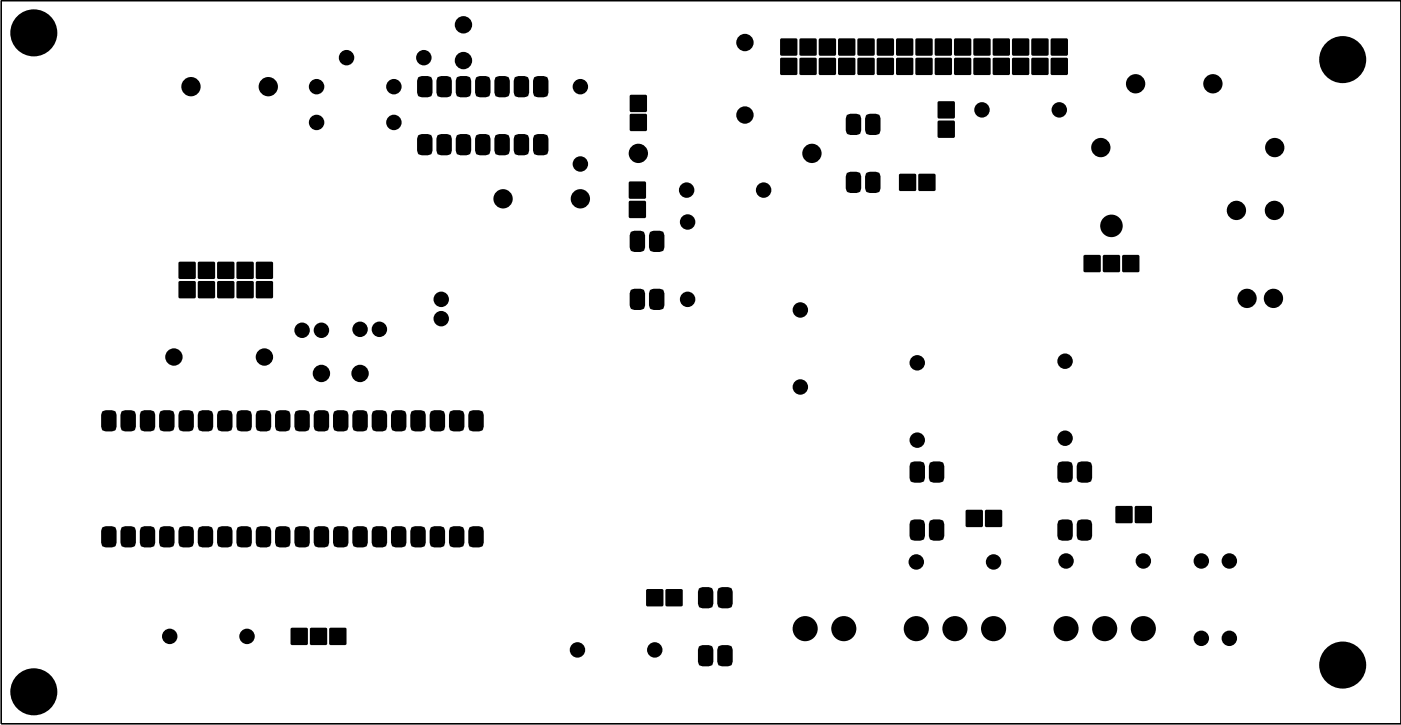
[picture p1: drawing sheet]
<svg xmlns="http://www.w3.org/2000/svg" width="184mm" height="95mm" viewBox="0 0 184 95" stroke-linecap="round" stroke-linejoin="round" font-family="sans-serif">
<g fill="#000">
<path d="M54.9 17.8l.5-.2h.9a.58 .58 0 0 1 .6 .6v1.6a.58 .58 0 0 1-.6 .6h-.9a.58 .58 0 0 1-.6-.6v-1.6z" fill-rule="evenodd"/>
<path d="M54.9 10.2l.5-.2h.9a.58 .58 0 0 1 .6 .6v1.6a.58 .58 0 0 1-.6 .6h-.9a.58 .58 0 0 1-.6-.6v-1.6z" fill-rule="evenodd"/>
<path d="M57.5 17.8l.5-.2h.8a.58 .58 0 0 1 .6 .6v1.6a.58 .58 0 0 1-.6 .6h-.8a.58 .58 0 0 1-.6-.6v-1.6z" fill-rule="evenodd"/>
<path d="M57.5 10.2l.5-.2h.8a.58 .58 0 0 1 .6 .6v1.6a.58 .58 0 0 1-.6 .6h-.8a.58 .58 0 0 1-.6-.6v-1.6z" fill-rule="evenodd"/>
<path d="M60 17.8l.5-.2h.8a.58 .58 0 0 1 .6 .6v1.6a.58 .58 0 0 1-.6 .6h-.8a.58 .58 0 0 1-.6-.6v-1.6z" fill-rule="evenodd"/>
<path d="M60 10.2l.5-.2h.8a.58 .58 0 0 1 .6 .6v1.6a.58 .58 0 0 1-.6 .6h-.8a.58 .58 0 0 1-.6-.6v-1.6z" fill-rule="evenodd"/>
<path d="M62.6 17.8l.4-.2h.9a.58 .58 0 0 1 .6 .6v1.6a.58 .58 0 0 1-.6 .6h-.9a.58 .58 0 0 1-.6-.6v-1.6z" fill-rule="evenodd"/>
<path d="M62.6 10.2l.4-.2h.9a.58 .58 0 0 1 .6 .6v1.6a.58 .58 0 0 1-.6 .6h-.9a.58 .58 0 0 1-.6-.6v-1.6z" fill-rule="evenodd"/>
<path d="M65.1 17.8l.5-.2h.8a.58 .58 0 0 1 .6 .6v1.6a.58 .58 0 0 1-.6 .6h-.8a.58 .58 0 0 1-.6-.6v-1.6z" fill-rule="evenodd"/>
<path d="M65.1 10.2l.5-.2h.8a.58 .58 0 0 1 .6 .6v1.6a.58 .58 0 0 1-.6 .6h-.8a.58 .58 0 0 1-.6-.6v-1.6z" fill-rule="evenodd"/>
<path d="M67.6 17.8l.5-.2h.9a.58 .58 0 0 1 .6 .6v1.6a.58 .58 0 0 1-.6 .6h-.9a.58 .58 0 0 1-.6-.6v-1.6z" fill-rule="evenodd"/>
<path d="M67.6 10.2l.5-.2h.9a.58 .58 0 0 1 .6 .6v1.6a.58 .58 0 0 1-.6 .6h-.9a.58 .58 0 0 1-.6-.6v-1.6z" fill-rule="evenodd"/>
<path d="M70.2 17.8l.5-.2h.8a.58 .58 0 0 1 .6 .6v1.6a.58 .58 0 0 1-.6 .6h-.8a.58 .58 0 0 1-.6-.6v-1.6z" fill-rule="evenodd"/>
<path d="M70.2 10.2l.5-.2h.8a.58 .58 0 0 1 .6 .6v1.6a.58 .58 0 0 1-.6 .6h-.8a.58 .58 0 0 1-.6-.6v-1.6z" fill-rule="evenodd"/>
<path d="M82.8 15h2.2v2.2h-2.2z" fill-rule="evenodd"/>
<path d="M82.8 12.5h2.2v2.2h-2.2z" fill-rule="evenodd"/>
<path d="M102.6 5.1h2.2v2.2h-2.2z" fill-rule="evenodd"/>
<path d="M102.6 7.6h2.2v2.2h-2.2z" fill-rule="evenodd"/>
<path d="M105.1 5.1h2.2v2.2h-2.2z" fill-rule="evenodd"/>
<path d="M105.1 7.6h2.2v2.2h-2.2z" fill-rule="evenodd"/>
<path d="M107.7 5.1h2.2v2.2h-2.2z" fill-rule="evenodd"/>
<path d="M107.7 7.6h2.2v2.2h-2.2z" fill-rule="evenodd"/>
<path d="M110.2 5.1h2.2v2.2h-2.2z" fill-rule="evenodd"/>
<path d="M110.2 7.6h2.2v2.2h-2.2z" fill-rule="evenodd"/>
<path d="M111.3 15.1l.5-.2h.8a.58 .58 0 0 1 .6 .6v1.6a.58 .58 0 0 1-.6 .6h-.8a.58 .58 0 0 1-.6-.6v-1.6z" fill-rule="evenodd"/>
<path d="M112.7 5.1h2.2v2.2h-2.2z" fill-rule="evenodd"/>
<path d="M112.7 7.6h2.2v2.2h-2.2z" fill-rule="evenodd"/>
<path d="M113.8 15.2l.5-.3h.8a.58 .58 0 0 1 .6 .6v1.6a.58 .58 0 0 1-.6 .6h-.8a.58 .58 0 0 1-.6-.6v-1.6z" fill-rule="evenodd"/>
<path d="M115.3 5.1h2.2v2.2h-2.2z" fill-rule="evenodd"/>
<path d="M115.3 7.6h2.2v2.2h-2.2z" fill-rule="evenodd"/>
<path d="M117.8 5.1h2.2v2.2h-2.2z" fill-rule="evenodd"/>
<path d="M117.8 7.6h2.2v2.2h-2.2z" fill-rule="evenodd"/>
<path d="M120.4 5.1h2.2v2.2h-2.2z" fill-rule="evenodd"/>
<path d="M120.4 7.6h2.2v2.2h-2.2z" fill-rule="evenodd"/>
<path d="M123.3 13.3h2.2v2.2h-2.2z" fill-rule="evenodd"/>
<path d="M123.3 15.9h2.2v2.2h-2.2z" fill-rule="evenodd"/>
<path d="M122.9 5.1h2.2v2.2h-2.2z" fill-rule="evenodd"/>
<path d="M122.9 7.6h2.2v2.2h-2.2z" fill-rule="evenodd"/>
<path d="M125.4 5.1h2.2v2.2h-2.2z" fill-rule="evenodd"/>
<path d="M125.4 7.6h2.2v2.2h-2.2z" fill-rule="evenodd"/>
<path d="M128 5.1h2.2v2.2h-2.2z" fill-rule="evenodd"/>
<path d="M128 7.6h2.2v2.2h-2.2z" fill-rule="evenodd"/>
<path d="M130.5 5.1h2.2v2.2h-2.2z" fill-rule="evenodd"/>
<path d="M130.5 7.6h2.2v2.2h-2.2z" fill-rule="evenodd"/>
<path d="M133.1 5.1h2.2v2.2h-2.2z" fill-rule="evenodd"/>
<path d="M133.1 7.6h2.2v2.2h-2.2z" fill-rule="evenodd"/>
<path d="M135.6 5.1h2.2v2.2h-2.2z" fill-rule="evenodd"/>
<path d="M135.6 7.6h2.2v2.2h-2.2z" fill-rule="evenodd"/>
<path d="M138.1 5.1h2.2v2.2h-2.2z" fill-rule="evenodd"/>
<path d="M138.1 7.6h2.2v2.2h-2.2z" fill-rule="evenodd"/>
<path d="M23.5 37h2.2v2.2h-2.2z" fill-rule="evenodd"/>
<path d="M23.5 34.4h2.2v2.2h-2.2z" fill-rule="evenodd"/>
<path d="M26 37h2.2v2.2h-2.2z" fill-rule="evenodd"/>
<path d="M26 34.4h2.2v2.2h-2.2z" fill-rule="evenodd"/>
<path d="M28.6 37h2.2v2.2h-2.2z" fill-rule="evenodd"/>
<path d="M28.6 34.4h2.2v2.2h-2.2z" fill-rule="evenodd"/>
<path d="M31.1 37h2.2v2.2h-2.2z" fill-rule="evenodd"/>
<path d="M31.1 34.4h2.2v2.2h-2.2z" fill-rule="evenodd"/>
<path d="M33.7 37h2.2v2.2h-2.2z" fill-rule="evenodd"/>
<path d="M33.7 34.4h2.2v2.2h-2.2z" fill-rule="evenodd"/>
<path d="M82.7 23.9h2.2v2.2h-2.2z" fill-rule="evenodd"/>
<path d="M82.7 26.4h2.2v2.2h-2.2z" fill-rule="evenodd"/>
<path d="M82.9 30.5l.5-.2h.8a.58 .58 0 0 1 .6 .6v1.6a.58 .58 0 0 1-.6 .6h-.8a.58 .58 0 0 1-.6-.6v-1.6z" fill-rule="evenodd"/>
<path d="M85.4 30.5l.5-.2h.8a.58 .58 0 0 1 .6 .6v1.6a.58 .58 0 0 1-.6 .6h-.8a.58 .58 0 0 1-.6-.6v-1.6z" fill-rule="evenodd"/>
<path d="M111.3 22.8l.5-.2h.8a.58 .58 0 0 1 .6 .6v1.6a.58 .58 0 0 1-.6 .6h-.8a.58 .58 0 0 1-.6-.6v-1.6z" fill-rule="evenodd"/>
<path d="M113.8 22.8l.5-.2h.8a.58 .58 0 0 1 .6 .6v1.6a.58 .58 0 0 1-.6 .6h-.8a.58 .58 0 0 1-.6-.6v-1.6z" fill-rule="evenodd"/>
<path d="M118.2 22.9h2.2v2.2h-2.2z" fill-rule="evenodd"/>
<path d="M120.7 22.9h2.2v2.2h-2.2z" fill-rule="evenodd"/>
<path d="M142.5 33.5h2.2v2.2h-2.2z" fill-rule="evenodd"/>
<path d="M145 33.5h2.2v2.2h-2.2z" fill-rule="evenodd"/>
<path d="M147.5 33.5h2.2v2.2h-2.2z" fill-rule="evenodd"/>
<path d="M13.4 54.1l.5-.2h.8a.58 .58 0 0 1 .6 .6v1.6a.58 .58 0 0 1-.6 .6h-.8a.58 .58 0 0 1-.6-.6v-1.6z" fill-rule="evenodd"/>
<path d="M16 54.1l.4-.2h.9a.58 .58 0 0 1 .6 .6v1.6a.58 .58 0 0 1-.6 .6h-.9a.58 .58 0 0 1-.6-.6v-1.6z" fill-rule="evenodd"/>
<path d="M18.5 54.1l.5-.2h.8a.58 .58 0 0 1 .6 .6v1.6a.58 .58 0 0 1-.6 .6h-.8a.58 .58 0 0 1-.6-.6v-1.6z" fill-rule="evenodd"/>
<path d="M21 54.1l.5-.2h.9a.58 .58 0 0 1 .5 .6v1.6a.58 .58 0 0 1-.5 .6h-.9a.58 .58 0 0 1-.6-.6v-1.6z" fill-rule="evenodd"/>
<path d="M23.6 54.1l.4-.2h.9a.58 .58 0 0 1 .6 .6v1.6a.58 .58 0 0 1-.6 .6h-.9a.58 .58 0 0 1-.5-.6v-1.6z" fill-rule="evenodd"/>
<path d="M26.1 54.1l.5-.2h.8a.58 .58 0 0 1 .6 .6v1.6a.58 .58 0 0 1-.6 .6h-.8a.58 .58 0 0 1-.6-.6v-1.6z" fill-rule="evenodd"/>
<path d="M28.7 54.1l.4-.2h.9a.58 .58 0 0 1 .6 .6v1.6a.58 .58 0 0 1-.6 .6h-.9a.58 .58 0 0 1-.6-.6v-1.6z" fill-rule="evenodd"/>
<path d="M31.2 54.1l.5-.2h.8a.58 .58 0 0 1 .6 .6v1.6a.58 .58 0 0 1-.6 .6h-.8a.58 .58 0 0 1-.6-.6v-1.6z" fill-rule="evenodd"/>
<path d="M33.7 54.1l.5-.2h.9a.58 .58 0 0 1 .5 .6v1.6a.58 .58 0 0 1-.5 .6h-.9a.58 .58 0 0 1-.6-.6v-1.6z" fill-rule="evenodd"/>
<path d="M36.3 54.1l.4-.2h.9a.58 .58 0 0 1 .6 .6v1.6a.58 .58 0 0 1-.6 .6h-.9a.58 .58 0 0 1-.5-.6v-1.6z" fill-rule="evenodd"/>
<path d="M38.8 54.1l.5-.2h.8a.58 .58 0 0 1 .6 .6v1.6a.58 .58 0 0 1-.6 .6h-.8a.58 .58 0 0 1-.6-.6v-1.6z" fill-rule="evenodd"/>
<path d="M41.4 54.1l.4-.2h.9a.58 .58 0 0 1 .6 .6v1.6a.58 .58 0 0 1-.6 .6h-.9a.58 .58 0 0 1-.6-.6v-1.6z" fill-rule="evenodd"/>
<path d="M43.9 54.1l.5-.2h.8a.58 .58 0 0 1 .6 .6v1.6a.58 .58 0 0 1-.6 .6h-.8a.58 .58 0 0 1-.6-.6v-1.6z" fill-rule="evenodd"/>
<path d="M46.4 54.1l.5-.2h.9a.58 .58 0 0 1 .5 .6v1.6a.58 .58 0 0 1-.5 .6h-.9a.58 .58 0 0 1-.6-.6v-1.6z" fill-rule="evenodd"/>
<path d="M49 54.1l.4-.2h.9a.58 .58 0 0 1 .6 .6v1.6a.58 .58 0 0 1-.6 .6h-.9a.58 .58 0 0 1-.5-.6v-1.6z" fill-rule="evenodd"/>
<path d="M51.5 54.1l.5-.2h.8a.58 .58 0 0 1 .6 .6v1.6a.58 .58 0 0 1-.6 .6h-.8a.58 .58 0 0 1-.6-.6v-1.6z" fill-rule="evenodd"/>
<path d="M54.1 54.1l.4-.2h.9a.58 .58 0 0 1 .6 .6v1.6a.58 .58 0 0 1-.6 .6h-.9a.58 .58 0 0 1-.6-.6v-1.6z" fill-rule="evenodd"/>
<path d="M56.6 54.1l.5-.2h.8a.58 .58 0 0 1 .6 .6v1.6a.58 .58 0 0 1-.6 .6h-.8a.58 .58 0 0 1-.6-.6v-1.6z" fill-rule="evenodd"/>
<path d="M59.1 54.1l.5-.2h.9a.58 .58 0 0 1 .5 .6v1.6a.58 .58 0 0 1-.5 .6h-.9a.58 .58 0 0 1-.6-.6v-1.6z" fill-rule="evenodd"/>
<path d="M61.7 54.1l.4-.2h.9a.58 .58 0 0 1 .6 .6v1.6a.58 .58 0 0 1-.6 .6h-.9a.58 .58 0 0 1-.5-.6v-1.6z" fill-rule="evenodd"/>
<path d="M82.9 38.1l.5-.2h.8a.58 .58 0 0 1 .6 .6v1.6a.58 .58 0 0 1-.6 .6h-.8a.58 .58 0 0 1-.6-.6v-1.6z" fill-rule="evenodd"/>
<path d="M85.4 38.1l.5-.2h.8a.58 .58 0 0 1 .6 .6v1.6a.58 .58 0 0 1-.6 .6h-.8a.58 .58 0 0 1-.6-.6v-1.6z" fill-rule="evenodd"/>
<path d="M13.4 69.3l.5-.2h.8a.58 .58 0 0 1 .6 .6v1.6a.58 .58 0 0 1-.6 .6h-.8a.58 .58 0 0 1-.6-.6v-1.6z" fill-rule="evenodd"/>
<path d="M16 69.3l.4-.2h.9a.58 .58 0 0 1 .6 .6v1.6a.58 .58 0 0 1-.6 .6h-.9a.58 .58 0 0 1-.6-.6v-1.6z" fill-rule="evenodd"/>
<path d="M18.5 69.3l.5-.2h.8a.58 .58 0 0 1 .6 .6v1.6a.58 .58 0 0 1-.6 .6h-.8a.58 .58 0 0 1-.6-.6v-1.6z" fill-rule="evenodd"/>
<path d="M21 69.3l.5-.2h.9a.58 .58 0 0 1 .5 .6v1.6a.58 .58 0 0 1-.5 .6h-.9a.58 .58 0 0 1-.6-.6v-1.6z" fill-rule="evenodd"/>
<path d="M23.6 69.3l.4-.2h.9a.58 .58 0 0 1 .6 .6v1.6a.58 .58 0 0 1-.6 .6h-.9a.58 .58 0 0 1-.5-.6v-1.6z" fill-rule="evenodd"/>
<path d="M26.1 69.3l.5-.2h.8a.58 .58 0 0 1 .6 .6v1.6a.58 .58 0 0 1-.6 .6h-.8a.58 .58 0 0 1-.6-.6v-1.6z" fill-rule="evenodd"/>
<path d="M28.7 69.3l.4-.2h.9a.58 .58 0 0 1 .6 .6v1.6a.58 .58 0 0 1-.6 .6h-.9a.58 .58 0 0 1-.6-.6v-1.6z" fill-rule="evenodd"/>
<path d="M31.2 69.3l.5-.2h.8a.58 .58 0 0 1 .6 .6v1.6a.58 .58 0 0 1-.6 .6h-.8a.58 .58 0 0 1-.6-.6v-1.6z" fill-rule="evenodd"/>
<path d="M33.7 69.3l.5-.2h.9a.58 .58 0 0 1 .5 .6v1.6a.58 .58 0 0 1-.5 .6h-.9a.58 .58 0 0 1-.6-.6v-1.6z" fill-rule="evenodd"/>
<path d="M36.3 69.3l.4-.2h.9a.58 .58 0 0 1 .6 .6v1.6a.58 .58 0 0 1-.6 .6h-.9a.58 .58 0 0 1-.5-.6v-1.6z" fill-rule="evenodd"/>
<path d="M38.8 69.3l.5-.2h.8a.58 .58 0 0 1 .6 .6v1.6a.58 .58 0 0 1-.6 .6h-.8a.58 .58 0 0 1-.6-.6v-1.6z" fill-rule="evenodd"/>
<path d="M41.4 69.3l.4-.2h.9a.58 .58 0 0 1 .6 .6v1.6a.58 .58 0 0 1-.6 .6h-.9a.58 .58 0 0 1-.6-.6v-1.6z" fill-rule="evenodd"/>
<path d="M43.9 69.3l.5-.2h.8a.58 .58 0 0 1 .6 .6v1.6a.58 .58 0 0 1-.6 .6h-.8a.58 .58 0 0 1-.6-.6v-1.6z" fill-rule="evenodd"/>
<path d="M46.4 69.3l.5-.2h.9a.58 .58 0 0 1 .5 .6v1.6a.58 .58 0 0 1-.5 .6h-.9a.58 .58 0 0 1-.6-.6v-1.6z" fill-rule="evenodd"/>
<path d="M49 69.3l.4-.2h.9a.58 .58 0 0 1 .6 .6v1.6a.58 .58 0 0 1-.6 .6h-.9a.58 .58 0 0 1-.5-.6v-1.6z" fill-rule="evenodd"/>
<path d="M51.5 69.3l.5-.2h.8a.58 .58 0 0 1 .6 .6v1.6a.58 .58 0 0 1-.6 .6h-.8a.58 .58 0 0 1-.6-.6v-1.6z" fill-rule="evenodd"/>
<path d="M54.1 69.3l.4-.2h.9a.58 .58 0 0 1 .6 .6v1.6a.58 .58 0 0 1-.6 .6h-.9a.58 .58 0 0 1-.6-.6v-1.6z" fill-rule="evenodd"/>
<path d="M56.6 69.3l.5-.2h.8a.58 .58 0 0 1 .6 .6v1.6a.58 .58 0 0 1-.6 .6h-.8a.58 .58 0 0 1-.6-.6v-1.6z" fill-rule="evenodd"/>
<path d="M59.1 69.3l.5-.2h.9a.58 .58 0 0 1 .5 .6v1.6a.58 .58 0 0 1-.5 .6h-.9a.58 .58 0 0 1-.6-.6v-1.6z" fill-rule="evenodd"/>
<path d="M61.7 69.3l.4-.2h.9a.58 .58 0 0 1 .6 .6v1.6a.58 .58 0 0 1-.6 .6h-.9a.58 .58 0 0 1-.5-.6v-1.6z" fill-rule="evenodd"/>
<path d="M85 77.4h2.2v2.2h-2.2z" fill-rule="evenodd"/>
<path d="M87.5 77.4h2.2v2.2h-2.2z" fill-rule="evenodd"/>
<path d="M91.9 77.3l.4-.2h.9a.58 .58 0 0 1 .6 .6v1.6a.58 .58 0 0 1-.6 .6h-.9a.58 .58 0 0 1-.6-.6v-1.6z" fill-rule="evenodd"/>
<path d="M94.4 77.3l.5-.2h.8a.58 .58 0 0 1 .6 .6v1.6a.58 .58 0 0 1-.6 .6h-.8a.58 .58 0 0 1-.6-.6v-1.6z" fill-rule="evenodd"/>
<path d="M119.7 68.5l.4-.3h.9a.58 .58 0 0 1 .6 .6v1.6a.58 .58 0 0 1-.6 .6h-.9a.58 .58 0 0 1-.6-.6v-1.6z" fill-rule="evenodd"/>
<path d="M119.7 60.8l.4-.2h.9a.58 .58 0 0 1 .6 .6v1.6a.58 .58 0 0 1-.6 .6h-.9a.58 .58 0 0 1-.6-.6v-1.6z" fill-rule="evenodd"/>
<path d="M122.2 68.5l.5-.3h.8a.58 .58 0 0 1 .6 .6v1.6a.58 .58 0 0 1-.6 .6h-.8a.58 .58 0 0 1-.6-.6v-1.6z" fill-rule="evenodd"/>
<path d="M122.2 60.8l.5-.2h.8a.58 .58 0 0 1 .6 .6v1.6a.58 .58 0 0 1-.6 .6h-.8a.58 .58 0 0 1-.6-.6v-1.6z" fill-rule="evenodd"/>
<path d="M127 67h2.2v2.2h-2.2z" fill-rule="evenodd"/>
<path d="M129.5 67h2.2v2.2h-2.2z" fill-rule="evenodd"/>
<path d="M139.1 68.5l.5-.3h.8a.58 .58 0 0 1 .6 .6v1.6a.58 .58 0 0 1-.6 .6h-.8a.58 .58 0 0 1-.6-.6v-1.6z" fill-rule="evenodd"/>
<path d="M139.1 60.8l.5-.2h.8a.58 .58 0 0 1 .6 .6v1.6a.58 .58 0 0 1-.6 .6h-.8a.58 .58 0 0 1-.6-.6v-1.6z" fill-rule="evenodd"/>
<path d="M141.6 68.5l.5-.3h.9a.58 .58 0 0 1 .6 .6v1.6a.58 .58 0 0 1-.6 .6h-.9a.58 .58 0 0 1-.6-.6v-1.6z" fill-rule="evenodd"/>
<path d="M141.6 60.8l.5-.2h.9a.58 .58 0 0 1 .6 .6v1.6a.58 .58 0 0 1-.6 .6h-.9a.58 .58 0 0 1-.6-.6v-1.6z" fill-rule="evenodd"/>
<path d="M146.6 66.5h2.2v2.2h-2.2z" fill-rule="evenodd"/>
<path d="M149.2 66.5h2.2v2.2h-2.2z" fill-rule="evenodd"/>
<path d="M38.2 82.5h2.2v2.2h-2.2z" fill-rule="evenodd"/>
<path d="M40.8 82.5h2.2v2.2h-2.2z" fill-rule="evenodd"/>
<path d="M43.3 82.5h2.2v2.2h-2.2z" fill-rule="evenodd"/>
<path d="M91.9 85l.4-.2h.9a.58 .58 0 0 1 .6 .5v1.7a.58 .58 0 0 1-.6 .5h-.9a.58 .58 0 0 1-.6-.5v-1.7z" fill-rule="evenodd"/>
<path d="M94.4 85l.5-.2h.8a.58 .58 0 0 1 .6 .5v1.7a.58 .58 0 0 1-.6 .5h-.8a.58 .58 0 0 1-.6-.5v-1.7z" fill-rule="evenodd"/>
<circle cx="4.4" cy="4.3" r="3.1"/>
<circle cx="25.1" cy="11.4" r="1.27"/>
<circle cx="35.3" cy="11.4" r="1.27"/>
<circle cx="41.6" cy="11.4" r="1.02"/>
<circle cx="41.6" cy="16.1" r="1.02"/>
<circle cx="45.6" cy="7.6" r="1.02"/>
<circle cx="51.8" cy="11.4" r="1.02"/>
<circle cx="51.8" cy="16.1" r="1.02"/>
<circle cx="55.7" cy="7.6" r="1.02"/>
<circle cx="60.9" cy="3.3" r="1.14"/>
<circle cx="60.9" cy="8" r="1.14"/>
<circle cx="76.3" cy="11.4" r="1.02"/>
<circle cx="97.9" cy="5.6" r="1.14"/>
<circle cx="97.9" cy="15.1" r="1.14"/>
<circle cx="129.1" cy="14.4" r="1.02"/>
<circle cx="139.2" cy="14.4" r="1.02"/>
<circle cx="144.7" cy="19.4" r="1.27"/>
<circle cx="149.3" cy="11" r="1.27"/>
<circle cx="159.4" cy="11" r="1.27"/>
<circle cx="167.6" cy="19.4" r="1.27"/>
<circle cx="176.5" cy="7.8" r="3.1"/>
<circle cx="58" cy="39.3" r="1.02"/>
<circle cx="66.1" cy="26.1" r="1.27"/>
<circle cx="76.3" cy="26.1" r="1.27"/>
<circle cx="76.3" cy="21.5" r="1.02"/>
<circle cx="83.9" cy="20.2" r="1.27"/>
<circle cx="90.3" cy="25" r="1.02"/>
<circle cx="90.4" cy="39.3" r="1.02"/>
<circle cx="90.4" cy="29.2" r="1.02"/>
<circle cx="100.4" cy="25" r="1.02"/>
<circle cx="106.7" cy="20.2" r="1.27"/>
<circle cx="146.1" cy="29.7" r="1.48"/>
<circle cx="162.5" cy="27.6" r="1.27"/>
<circle cx="163.9" cy="39.2" r="1.27"/>
<circle cx="167.4" cy="39.2" r="1.27"/>
<circle cx="167.5" cy="27.6" r="1.27"/>
<circle cx="22.9" cy="46.9" r="1.14"/>
<circle cx="34.8" cy="46.9" r="1.14"/>
<circle cx="39.7" cy="43.4" r="1.02"/>
<circle cx="42.2" cy="49.1" r="1.14"/>
<circle cx="42.2" cy="43.4" r="1.02"/>
<circle cx="47.3" cy="49.1" r="1.14"/>
<circle cx="47.3" cy="43.3" r="1.02"/>
<circle cx="49.9" cy="43.3" r="1.02"/>
<circle cx="58" cy="41.9" r="1.02"/>
<circle cx="105.2" cy="50.8" r="1.02"/>
<circle cx="105.2" cy="40.7" r="1.02"/>
<circle cx="120.6" cy="57.8" r="1.02"/>
<circle cx="120.6" cy="47.7" r="1.02"/>
<circle cx="140" cy="47.5" r="1.02"/>
<circle cx="140" cy="57.6" r="1.02"/>
<circle cx="120.4" cy="73.8" r="1.02"/>
<circle cx="130.6" cy="73.8" r="1.02"/>
<circle cx="140.1" cy="73.7" r="1.02"/>
<circle cx="150.3" cy="73.7" r="1.02"/>
<circle cx="157.9" cy="73.7" r="1.02"/>
<circle cx="161.6" cy="73.7" r="1.02"/>
<circle cx="4.4" cy="90.9" r="3.1"/>
<circle cx="22.3" cy="83.6" r="1.02"/>
<circle cx="32.5" cy="83.6" r="1.02"/>
<circle cx="75.9" cy="85.4" r="1.02"/>
<circle cx="86.1" cy="85.4" r="1.02"/>
<circle cx="105.8" cy="82.6" r="1.65"/>
<circle cx="110.9" cy="82.6" r="1.65"/>
<circle cx="120.4" cy="82.6" r="1.65"/>
<circle cx="125.5" cy="82.6" r="1.65"/>
<circle cx="130.6" cy="82.6" r="1.65"/>
<circle cx="140.1" cy="82.6" r="1.65"/>
<circle cx="145.2" cy="82.6" r="1.65"/>
<circle cx="150.3" cy="82.6" r="1.65"/>
<circle cx="157.9" cy="83.9" r="1.02"/>
<circle cx="161.6" cy="83.9" r="1.02"/>
<circle cx="176.5" cy="87.4" r="3.1"/>
</g>
<path d="M.2 .1h183.9v95h-183.9z" fill="none" stroke="#000" stroke-width=".17"/>
</svg>
